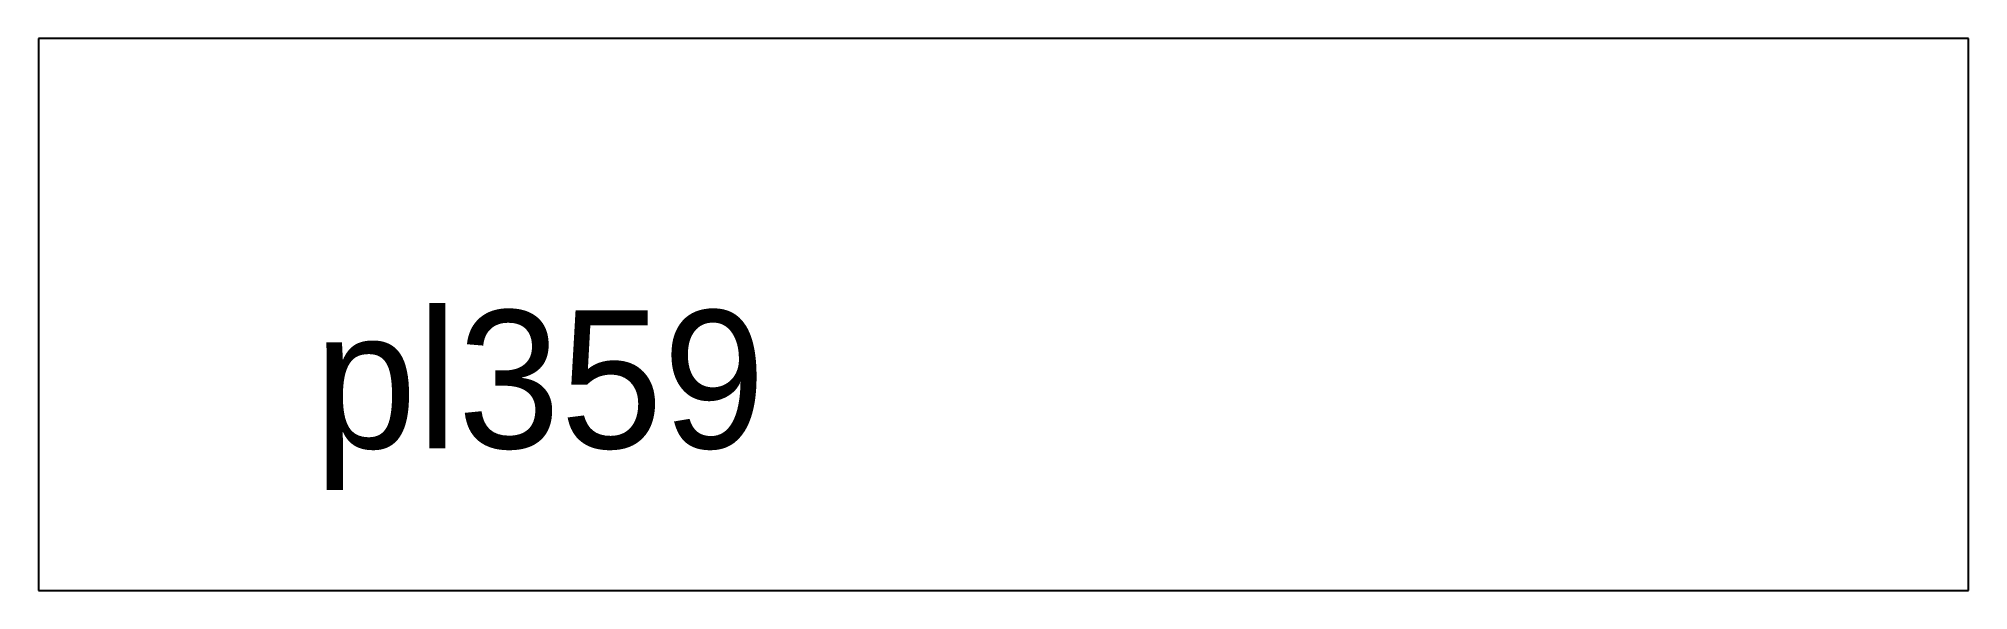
# Model space of a CAD drawing. Extents: x 0 to 14, y 0 to 4.
import ezdxf

# ---------------------------------------------------------------- set-up
doc = ezdxf.new("R2010")
doc.units = 0
doc.header["$MEASUREMENT"] = 0
doc.layers.add('BURN', color=1, linetype='CONTINUOUS')
doc.layers.add('SCRIBE', color=1, linetype='CONTINUOUS')

msp = doc.modelspace()

# ---------------------------------------------------------------- linework, layer by layer
at = {"layer": 'BURN'}
for p, q in [((13.999999, 3.999999), (0, 3.999999)), ((0, 3.999999), (0, 0)), ((13.999999, 0), (13.999999, 3.999999)), ((0, 0), (13.999999, 0))]:
    msp.add_line(p, q, dxfattribs=at)

# ---------------------------------------------------------------- texts
at = {"layer": 'SCRIBE'}
msp.add_text('pl359', height=1, dxfattribs=at).set_placement((2, 1.03))

doc.saveas('drawing.dxf')
